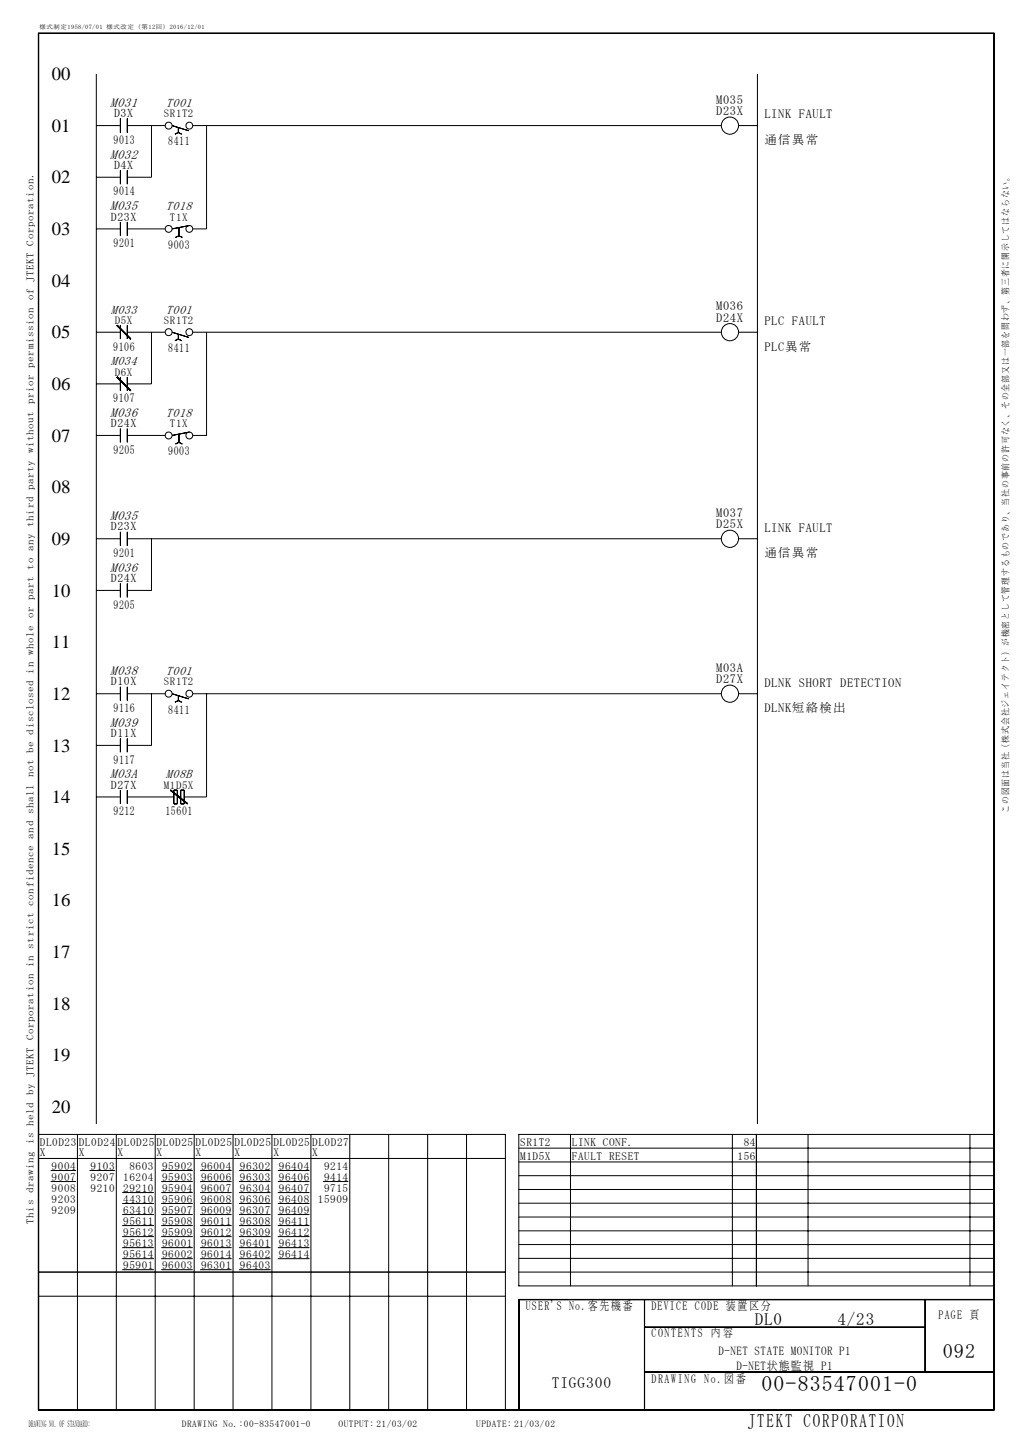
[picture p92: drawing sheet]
<svg xmlns="http://www.w3.org/2000/svg" width="210mm" height="297mm" viewBox="0 0 210 297" stroke-linecap="round" stroke-linejoin="round" font-family="sans-serif">
<defs><g id="words">
<text font-size="4.5" x="156.3" y="285.6">00-83547001-0</text>
<text font-size="4.2" x="193.5" y="278.8">092</text>
<text font-size="3.9" x="153.5" y="292.9">JTEKT CORPORATION</text>
<g font-size="3.8">
<text x="10.7" y="16.4">00</text>
<text x="10.7" y="27.1">01</text>
<text x="10.7" y="37.7">02</text>
<text x="10.7" y="48.3">03</text>
<text x="10.7" y="58.9">04</text>
<text x="10.7" y="69.5">05</text>
<text x="10.7" y="80.1">06</text>
<text x="10.7" y="90.7">07</text>
<text x="10.7" y="101.3">08</text>
<text x="10.7" y="111.9">09</text>
<text x="10.7" y="122.5">10</text>
<text x="10.7" y="133.1">11</text>
<text x="10.7" y="143.7">12</text>
<text x="10.7" y="154.3">13</text>
<text x="10.7" y="164.9">14</text>
<text x="10.7" y="175.5">15</text>
<text x="10.7" y="186.1">16</text>
<text x="10.7" y="196.7">17</text>
<text x="10.7" y="207.3">18</text>
<text x="10.7" y="217.9">19</text>
<text x="10.7" y="228.5">20</text>
</g>
<g font-size="3.5">
<text x="154.9" y="272">DL0</text>
<text x="171.9" y="272">4/23</text>
</g>
<text font-size="3.2" x="113.3" y="285">TIGG300</text>
<g font-size="2.7">
<text x="22.6" y="22">M031</text>
<text x="22.6" y="32.6">M032</text>
<text x="22.6" y="43.2">M035</text>
<text x="22.6" y="85.6">M036</text>
<text x="22.6" y="106.8">M035</text>
<text x="22.6" y="117.4">M036</text>
<text x="22.6" y="138.6">M038</text>
<text x="22.6" y="149.2">M039</text>
<text x="22.6" y="159.8">M03A</text>
</g>
<g font-size="2.6">
<text x="34.1" y="22">T001</text>
<text x="147" y="23.6">D23X</text>
<text x="147" y="21.3">M035</text>
<text x="23.3" y="29.5">9013</text>
<text x="34.5" y="29.9">8411</text>
<text x="156.9" y="24.3">LINK FAULT</text>
<text x="156.9" y="29.6">通信異常</text>
<text x="23.3" y="40.1">9014</text>
<text x="34.1" y="43.2">T018</text>
<text x="23.3" y="50.7">9201</text>
<text x="34.5" y="51.1">9003</text>
<text x="22.8" y="64.4">M033</text>
<text x="34.1" y="64.4">T001</text>
<text x="147" y="63.7">M036</text>
<text x="23.2" y="72">9106</text>
<text x="147" y="66">D24X</text>
<text x="156.9" y="66.7">PLC FAULT</text>
<text x="22.8" y="75">M034</text>
<text x="34.5" y="72.3">8411</text>
<text x="156.9" y="72">PLC異常</text>
<text x="23.2" y="82.6">9107</text>
<text x="34.1" y="85.6">T018</text>
<text x="23.3" y="93.1">9205</text>
<text x="34.5" y="93.5">9003</text>
<text x="147" y="106.1">M037</text>
<text x="147" y="108.4">D25X</text>
<text x="156.9" y="109.1">LINK FAULT</text>
<text x="23.3" y="114.3">9201</text>
<text x="156.9" y="114.4">通信異常</text>
<text x="23.3" y="124.9">9205</text>
<text x="147" y="137.9">M03A</text>
<text x="34.1" y="138.6">T001</text>
<text x="147" y="140.2">D27X</text>
<text x="156.9" y="140.9">DLNK SHORT DETECTION</text>
<text x="23.3" y="146.1">9116</text>
<text x="34.5" y="146.5">8411</text>
<text x="156.9" y="146.2">DLNK短絡検出</text>
<text x="23.3" y="156.7">9117</text>
<text x="34.1" y="159.8">M08B</text>
<text x="23.3" y="167.3">9212</text>
<text x="34" y="167.3">15601</text>
<text x="107.9" y="268.9">USER'S No.客先機番</text>
<text x="133.7" y="268.9">DEVICE CODE 装置区分</text>
<text x="133.7" y="274.5">CONTENTS 内 容</text>
<text x="192.7" y="270.7">PAGE 頁</text>
<text x="133.7" y="283.8">DRAWING No.図 番</text>
</g>
<g font-size="2.5">
<text x="147.4" y="278.1">D-NET STATE MONITOR P1</text>
<text x="151.2" y="281.3">D-NET状態監視 P1</text>
</g>
<g font-size="2.4">
<text x="23.4" y="24.1">D3X</text>
<text x="23.4" y="34.7">D4X</text>
<text x="22.8" y="45.3">D23X</text>
<text x="22.8" y="87.7">D24X</text>
<text x="22.8" y="108.9">D23X</text>
<text x="22.8" y="119.5">D24X</text>
<text x="22.8" y="140.7">D10X</text>
<text x="22.8" y="151.3">D11X</text>
<text x="22.8" y="161.9">D27X</text>
</g>
<g font-size="2.3">
<text x="8.2" y="235.2">DL0D23</text>
<text x="8.2" y="237.4">X</text>
<text x="16.2" y="235.2">DL0D24</text>
<text x="16.2" y="237.4">X</text>
<text x="24.2" y="235.2">DL0D25</text>
<text x="24.2" y="237.4">X</text>
<text x="32.2" y="235.2">DL0D25</text>
<text x="32.2" y="237.4">X</text>
<text x="40.1" y="235.2">DL0D25</text>
<text x="40.1" y="237.4">X</text>
<text x="48.1" y="235.2">DL0D25</text>
<text x="48.1" y="237.4">X</text>
<text x="56.1" y="235.2">DL0D25</text>
<text x="56.1" y="237.4">X</text>
<text x="64.1" y="235.2">DL0D27</text>
<text x="64.1" y="237.4">X</text>
<text x="106.8" y="235.2">SR1T2</text>
<text x="106.8" y="238">M1D5X</text>
<text x="117.4" y="235.2">LINK CONF.</text>
<text x="117.4" y="238">FAULT RESET</text>
<text x="151.4" y="238">156</text>
<text x="152.7" y="235.2">84</text>
<text x="10.6" y="242.4">9007</text>
<text x="10.6" y="244.7">9008</text>
<text x="10.6" y="240.2">9004</text>
<text x="18.6" y="242.4">9207</text>
<text x="18.6" y="244.7">9210</text>
<text x="18.6" y="240.2">9103</text>
<text x="25.3" y="242.4">16204</text>
<text x="25.3" y="244.7">29210</text>
<text x="26.6" y="240.2">8603</text>
<text x="33.3" y="240.2">95902</text>
<text x="33.3" y="242.4">95903</text>
<text x="33.3" y="244.7">95904</text>
<text x="41.3" y="240.2">96004</text>
<text x="41.3" y="242.4">96006</text>
<text x="41.3" y="244.7">96007</text>
<text x="49.3" y="240.2">96302</text>
<text x="49.3" y="242.4">96303</text>
<text x="49.3" y="244.7">96304</text>
<text x="57.2" y="240.2">96404</text>
<text x="57.2" y="242.4">96406</text>
<text x="57.2" y="244.7">96407</text>
<text x="66.5" y="244.7">9715</text>
<text x="66.5" y="240.2">9214</text>
<text x="66.5" y="242.4">9414</text>
<text x="10.6" y="247">9203</text>
<text x="10.6" y="249.2">9209</text>
<text x="25.3" y="247">44310</text>
<text x="25.3" y="249.2">63410</text>
<text x="25.3" y="251.5">95611</text>
<text x="33.3" y="247">95906</text>
<text x="33.3" y="249.2">95907</text>
<text x="33.3" y="251.5">95908</text>
<text x="41.3" y="247">96008</text>
<text x="41.3" y="249.2">96009</text>
<text x="41.3" y="251.5">96011</text>
<text x="49.3" y="247">96306</text>
<text x="49.3" y="249.2">96307</text>
<text x="49.3" y="251.5">96308</text>
<text x="57.2" y="247">96408</text>
<text x="57.2" y="249.2">96409</text>
<text x="57.2" y="251.5">96411</text>
<text x="65.2" y="247">15909</text>
<text x="25.3" y="253.7">95612</text>
<text x="25.3" y="256">95613</text>
<text x="33.3" y="253.7">95909</text>
<text x="33.3" y="256">96001</text>
<text x="41.3" y="253.7">96012</text>
<text x="41.3" y="256">96013</text>
<text x="49.3" y="253.7">96309</text>
<text x="49.3" y="256">96401</text>
<text x="57.2" y="253.7">96412</text>
<text x="57.2" y="256">96413</text>
<text x="25.3" y="258.3">95614</text>
<text x="25.3" y="260.5">95901</text>
<text x="33.3" y="258.3">96002</text>
<text x="33.3" y="260.5">96003</text>
<text x="41.3" y="258.3">96014</text>
<text x="41.3" y="260.5">96301</text>
<text x="49.3" y="258.3">96402</text>
<text x="49.3" y="260.5">96403</text>
<text x="57.2" y="258.3">96414</text>
</g>
<g font-size="2.2">
<text x="33.7" y="24.1">SR1T2</text>
<text x="34.9" y="45.3">T1X</text>
<text x="23.6" y="66.5">D5X</text>
<text x="33.7" y="66.5">SR1T2</text>
<text x="23.6" y="77.1">D6X</text>
<text x="34.9" y="87.7">T1X</text>
<text x="33.7" y="140.7">SR1T2</text>
<text x="33.7" y="161.9">M1D5X</text>
</g>
<text font-size="2.1" x="6.9" y="251.2" transform="rotate(-90 6.9 251.2)">This drawing is held by JTEKT Corporation in strict confidence and shall not be disclosed in whole or part to any third party without prior permission of JTEKT Corporation.</text>
<g font-size="1.9">
<text x="207.1" y="166.9" transform="rotate(-90 207.1 166.9)">この図面は当社（株式会社ジェイテクト）が機密として管理するものであり、当社の事前の許可なく、その全部又は一部を問わず、第三者に開示してはならない。</text>
<text x="5.9" y="293">DRAWING NO. OF STANDARD:</text>
<text x="37.3" y="293">DRAWING No.:00-83547001-0</text>
<text x="69.5" y="293">OUTPUT: 21/03/02</text>
<text x="97.8" y="293">UPDATE: 21/03/02</text>
</g>
<text font-size="1.3" x="8.1" y="6">様式制定1958/07/01 様式改定（第12回）2016/12/01</text>
</g></defs>
<g fill="none" stroke="#000" stroke-width=".21">
<path d="M7.9 6.8v282.6M7.9 6.8h196.1v282.6h-196.1zM7.9 6.9h196.1M19.8 15.2v215.5M155.5 15.2v215.5M204.1 6.8v282.6M19.8 25.8h4.9M19.8 36.4h4.9M24.7 24.4v2.8M24.7 35v2.8M26.1 24.4v2.8M26.1 35v2.8"/>
<path d="M26.1 25.8h7.8M31.1 25.8v10.6h-5M35.3 25.8l3.4 1M36.6 26.2v1M36.6 27.2l.7 .4M36.6 26.2v1l-.7 .4 .7-.4M39.6 25.8h108.5M42.4 25.8v21.2h-2.8M151.6 25.8h3.9M19.8 47h4.9M24.7 45.6v2.8M26.1 45.6v2.8"/>
<path d="M26.1 47h7.8M36.7 46.7v1.7M36.7 48.4l.7 .3M36.7 48.4l-.7 .3M38.9 46.3l-3.6 .7M19.8 68.2h4.9M19.8 78.8h4.9M24 66.8l2.8 2.8M24 77.4l2.8 2.8M24 77.3l2.9 2.9M24.7 66.8v2.8M24.7 77.4v2.8"/>
<path d="M26.1 66.8v2.8M26.1 77.4v2.8M26.1 68.2h7.8M26.9 69.6l-2.9-2.8 2.8 2.8M31.1 68.2v10.6h-5M35.3 68.2l3.4 1.1M36.6 68.6v1l.7 .4-.7-.4M36.6 68.6v1M36.6 69.6l-.7 .3M39.6 68.2h108.5M42.4 68.2v21.2h-2.8M151.6 68.2h3.9"/>
<path d="M19.8 89.4h4.9M24.7 88v2.8M26.1 88v2.8M26.1 89.4h7.8M36.7 89.1v1.7M36.7 90.8l-.7 .3M36.7 90.8l.7 .4M36.7 90.8l-.7 .4M38.9 88.7l-3.6 .7M19.8 110.6h4.9M24.7 109.2v2.8M24.7 119.8v2.8"/>
<path d="M26.1 109.2v2.8M26.1 119.8v2.8M26.1 110.6h122M31.1 110.6v10.6h-5M151.6 110.6h3.9M19.8 121.2h4.9M19.8 142.4h4.9M19.8 153h4.9M24.7 141v2.8M24.7 151.6v2.8M26.1 141v2.8M26.1 151.6v2.8"/>
<path d="M26.1 142.4h7.8M31.1 142.4v10.6h-5M35.3 142.4l3.4 1.1M36.6 142.8v1M36.6 143.8l.7 .4M36.6 142.8v1l-.7 .4 .7-.4M39.6 142.4h108.5M42.4 142.4v21.2h-4.6M151.6 142.4h3.9M19.8 163.6h4.9M24.7 162.2v2.8M26.1 162.2v2.8"/>
<path d="M26.1 163.6h9.6M35 162.1l3.5 2.9M35.7 162.2h.7v2.8h-.7zM35.7 162.2h.7M37.1 162.2h.7v2.8h-.7zM37.1 162.2h.7M38.5 165l-3.5-2.8 3.5 2.9M7.9 232.9h95.8v56.5M7.9 237.8h95.8M15.9 232.9v56.5M23.9 232.9v56.5M31.9 232.9v56.5"/>
<path d="M39.9 232.9v56.5M47.8 232.9v56.5M55.8 232.9v56.5M63.8 232.9v56.5M71.8 232.9v56.5M79.8 232.9v56.5M87.8 232.9v56.5M95.8 232.9v56.5M106.5 238.5h97.5M106.5 235.7h97.5M117.1 232.9v31.1M150.3 232.9v31.1"/>
<path d="M155.3 232.9v31.1M165.9 232.9v31.1M199.1 232.9v31.1M204 232.9h-97.5v31.1h97.5M10.5 240.3h5M10.5 242.5h5M18.4 240.3h5.1M25.1 244.8h6.4M25.1 247.1h6.4M25.1 249.3h6.4M25.1 251.6h6.4M25.1 253.9h6.4"/>
<path d="M25.1 256.1h6.4M25.1 258.4h6.4M33.1 240.3h6.4M33.1 242.5h6.4M33.1 244.8h6.4M33.1 247.1h6.4M33.1 249.3h6.4M33.1 251.6h6.4M33.1 253.9h6.4M33.1 256.1h6.4M33.1 258.4h6.4M41.1 240.3h6.4"/>
<path d="M41.1 242.5h6.4M41.1 244.8h6.4M41.1 247.1h6.4M41.1 249.3h6.4M41.1 251.6h6.4M41.1 253.9h6.4M41.1 256.1h6.4M41.1 258.4h6.4M49.1 240.3h6.4M49.1 242.5h6.4M49.1 244.8h6.4M49.1 247.1h6.4"/>
<path d="M49.1 249.3h6.4M49.1 251.6h6.4M49.1 253.9h6.4M49.1 256.1h6.4M49.1 258.4h6.4M57.1 240.3h6.4M57.1 242.5h6.4M57.1 244.8h6.4M57.1 247.1h6.4M57.1 249.3h6.4M57.1 251.6h6.4M57.1 253.9h6.4"/>
<path d="M57.1 256.1h6.4M57.1 258.4h6.4M66.4 242.5h5M106.5 258.3h97.5M106.5 255.5h97.5M106.5 252.7h97.5M106.5 249.8h97.5M106.5 247h97.5M106.5 244.2h97.5M106.5 241.3h97.5M7.9 261.1h95.8M7.9 266.1h95.8"/>
<path d="M25.1 260.6h6.4M33.1 260.6h6.4M41.1 260.6h6.4M49.1 260.6h6.4M106.5 261.1h97.5M106.5 266.7h97.5M106.5 266.8v22.6M132.3 266.8v22.6M132.3 272.5h57.6M132.3 272.4h57.6M189.9 266.8v14.8M204 266.8h-97.5v22.6"/>
<path d="M7.9 289.5h196.1M132.3 281.6h71.7"/>
<circle cx="34.6" cy="25.8" r=".71"/>
<circle cx="38.9" cy="25.8" r=".7"/>
<circle cx="149.8" cy="25.8" r="1.77"/>
<circle cx="34.6" cy="47" r=".71"/>
<circle cx="38.9" cy="47" r=".7"/>
<circle cx="34.6" cy="68.2" r=".71"/>
<circle cx="38.9" cy="68.2" r=".7"/>
<circle cx="149.8" cy="68.2" r="1.77"/>
<circle cx="34.6" cy="89.4" r=".71"/>
<circle cx="38.9" cy="89.4" r=".7"/>
<circle cx="149.8" cy="110.6" r="1.77"/>
<circle cx="34.6" cy="142.4" r=".71"/>
<circle cx="38.9" cy="142.4" r=".7"/>
<circle cx="149.8" cy="142.4" r="1.77"/>
</g>
<use href="#words"/>
</svg>
